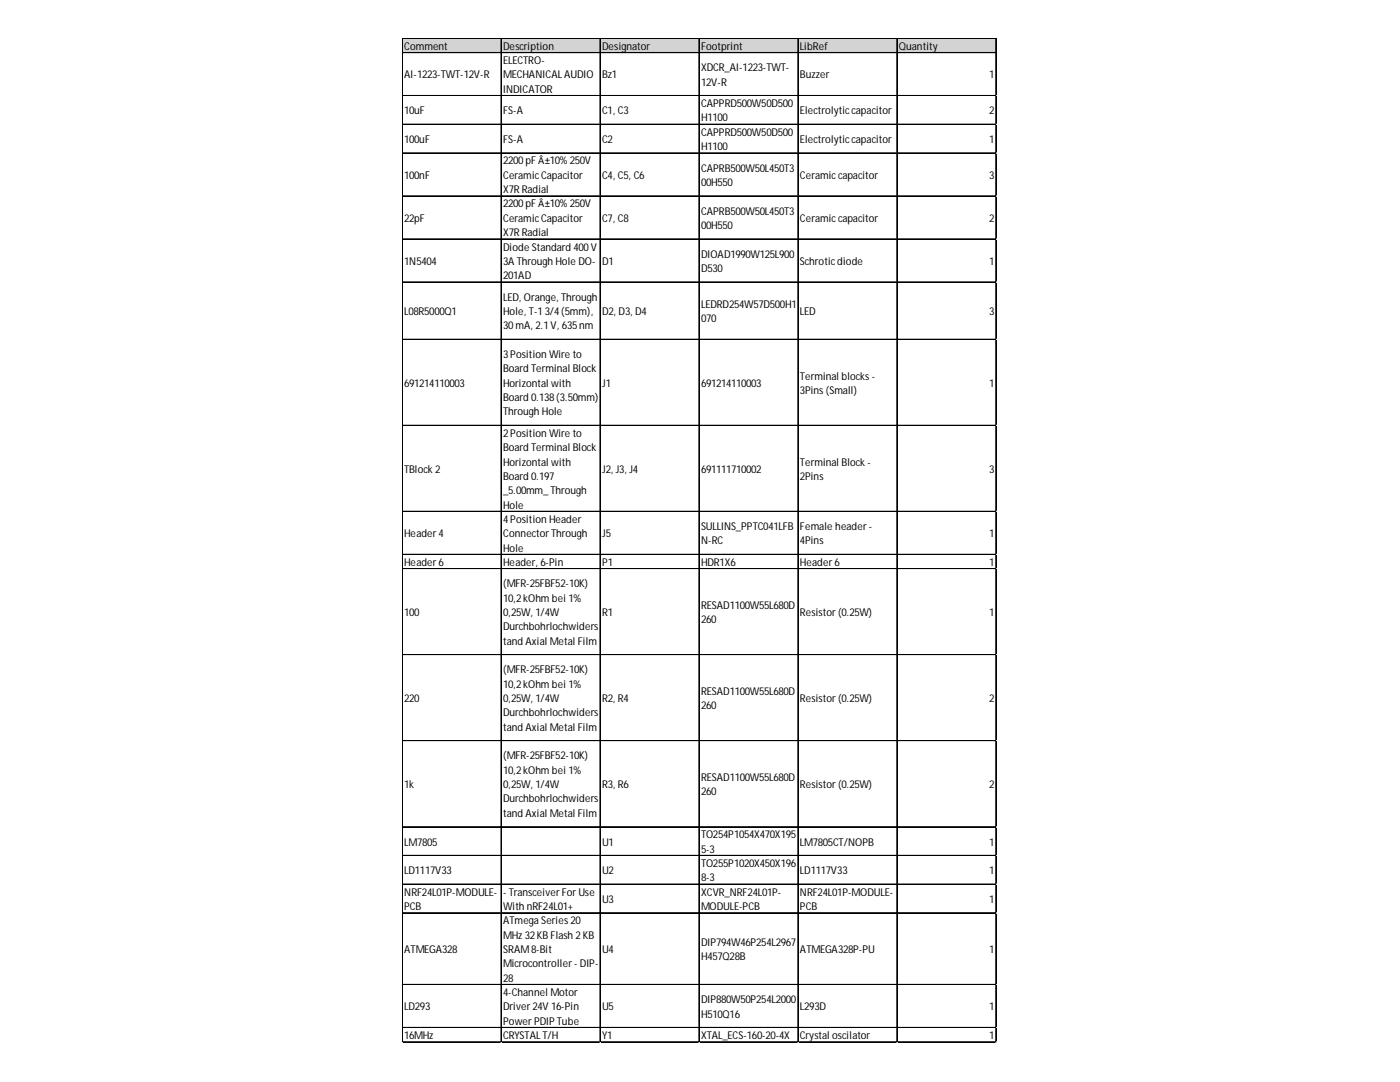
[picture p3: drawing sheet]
<svg xmlns="http://www.w3.org/2000/svg" width="279mm" height="216mm" viewBox="0 0 279 216" stroke-linecap="round" stroke-linejoin="round" font-family="sans-serif">
<defs><g id="words">
<g font-size="2.1">
<text x="80.7" y="9.9">Comment</text>
<text x="100.4" y="9.9">Description</text>
<text x="120.2" y="9.9">Designator</text>
<text x="139.9" y="9.9">Footprint</text>
<text x="159.7" y="9.9">LibRef</text>
<text x="179.4" y="9.9">Quantity</text>
<text x="80.7" y="15.7">AI-1223-TWT-12V-R</text>
<text x="100.4" y="12.8">ELECTRO-</text>
<text x="100.4" y="15.7">MECHANICAL AUDIO</text>
<text x="120.2" y="15.7">Bz1</text>
<text x="139.9" y="14.2">XDCR_AI-1223-TWT-</text>
<text x="139.9" y="17.1">12V-R</text>
<text x="159.7" y="15.7">Buzzer</text>
<text x="197.4" y="15.7">1</text>
<text x="80.7" y="22.8">10uF</text>
<text x="100.4" y="18.5">INDICATOR</text>
<text x="100.4" y="22.8">FS-A</text>
<text x="120.2" y="22.8">C1, C3</text>
<text x="139.9" y="21.4">CAPPRD500W50D500</text>
<text x="159.7" y="22.8">Electrolyticcapacitor</text>
<text x="197.4" y="22.8">2</text>
<text x="80.7" y="28.5">100uF</text>
<text x="100.4" y="28.5">FS-A</text>
<text x="120.2" y="28.5">C2</text>
<text x="139.9" y="24.2">H1100</text>
<text x="139.9" y="27.1">CAPPRD500W50D500</text>
<text x="139.9" y="30">H1100</text>
<text x="159.7" y="28.5">Electrolyticcapacitor</text>
<text x="197.4" y="28.5">1</text>
<text x="80.7" y="35.7">100nF</text>
<text x="100.4" y="32.8">2200pF Â±10% 250V</text>
<text x="100.4" y="35.7">CeramicCapacitor</text>
<text x="120.2" y="35.7">C4, C5, C6</text>
<text x="139.9" y="34.3">CAPRB500W50L450T3</text>
<text x="159.7" y="35.7">Ceramiccapacitor</text>
<text x="197.4" y="35.7">3</text>
<text x="100.4" y="38.5">X7R Radial</text>
<text x="100.4" y="41.4">2200pF Â±10% 250V</text>
<text x="139.9" y="37.1">00H550</text>
<text x="80.7" y="44.3">22pF</text>
<text x="100.4" y="44.3">CeramicCapacitor</text>
<text x="100.4" y="47.1">X7R Radial</text>
<text x="120.2" y="44.3">C7, C8</text>
<text x="139.9" y="42.8">CAPRB500W50L450T3</text>
<text x="139.9" y="45.7">00H550</text>
<text x="159.7" y="44.3">Ceramiccapacitor</text>
<text x="197.4" y="44.3">2</text>
<text x="80.7" y="52.8">1N5404</text>
<text x="100.4" y="50">Diode Standard 400V</text>
<text x="100.4" y="52.8">3A Through Hole DO-</text>
<text x="120.2" y="52.8">D1</text>
<text x="139.9" y="51.4">DIOAD1990W125L900</text>
<text x="159.7" y="52.8">Schroticdiode</text>
<text x="197.4" y="52.8">1</text>
<text x="100.4" y="55.7">201AD</text>
<text x="100.4" y="60">LED, Orange, Through</text>
<text x="139.9" y="54.3">D530</text>
<text x="80.7" y="62.9">L08R5000Q1</text>
<text x="100.4" y="62.9">Hole, T-13/4(5mm),</text>
<text x="100.4" y="65.7">30mA, 2.1V, 635nm</text>
<text x="120.2" y="62.9">D2, D3, D4</text>
<text x="139.9" y="61.4">LEDRD254W57D500H1</text>
<text x="139.9" y="64.3">070</text>
<text x="159.7" y="62.9">LED</text>
<text x="197.4" y="62.9">3</text>
<text x="100.4" y="71.4">3Position Wire to</text>
<text x="80.7" y="77.2">691214110003</text>
<text x="100.4" y="74.3">Board Terminal Block</text>
<text x="100.4" y="77.2">Horizontal with</text>
<text x="120.2" y="77.2">J1</text>
<text x="139.9" y="77.2">691214110003</text>
<text x="159.7" y="75.7">Terminal blocks -</text>
<text x="197.4" y="77.2">1</text>
<text x="100.4" y="80">Board 0.138(3.50mm)</text>
<text x="100.4" y="82.9">Through Hole</text>
<text x="159.7" y="78.6">3Pins (Small)</text>
<text x="100.4" y="87.2">2Position Wire to</text>
<text x="80.7" y="94.3">TBlock 2</text>
<text x="100.4" y="90">Board Terminal Block</text>
<text x="100.4" y="92.9">Horizontal with</text>
<text x="100.4" y="95.8">Board 0.197</text>
<text x="120.2" y="94.3">J2, J3, J4</text>
<text x="139.9" y="94.3">691111710002</text>
<text x="159.7" y="92.9">Terminal Block -</text>
<text x="159.7" y="95.8">2Pins</text>
<text x="197.4" y="94.3">3</text>
<text x="100.4" y="98.6">_5.00mm_ Through</text>
<text x="100.4" y="101.5">Hole</text>
<text x="80.7" y="107.2">Header 4</text>
<text x="100.4" y="104.3">4Position Header</text>
<text x="100.4" y="107.2">Connector Through</text>
<text x="120.2" y="107.2">J5</text>
<text x="139.9" y="105.8">SULLINS_PPTC041LFB</text>
<text x="159.7" y="105.8">Female header -</text>
<text x="197.4" y="107.2">1</text>
<text x="80.7" y="112.9">Header 6</text>
<text x="100.4" y="110.1">Hole</text>
<text x="100.4" y="112.9">Header, 6-Pin</text>
<text x="120.2" y="112.9">P1</text>
<text x="139.9" y="108.6">N-RC</text>
<text x="139.9" y="112.9">HDR1X6</text>
<text x="159.7" y="108.6">4Pins</text>
<text x="159.7" y="112.9">Header 6</text>
<text x="197.4" y="112.9">1</text>
<text x="100.4" y="117.2">(MFR-25FBF52-10K)</text>
<text x="80.7" y="122.9">100</text>
<text x="100.4" y="120.1">10,2kOhm bei 1%</text>
<text x="100.4" y="122.9">0,25W, 1/4W</text>
<text x="100.4" y="125.8">Durchbohrlochwiders</text>
<text x="120.2" y="122.9">R1</text>
<text x="139.9" y="121.5">RESAD1100W55L680D</text>
<text x="139.9" y="124.4">260</text>
<text x="159.7" y="122.9">Resistor (0.25W)</text>
<text x="197.4" y="122.9">1</text>
<text x="100.4" y="128.7">tand Axial Metal Film</text>
<text x="100.4" y="134.4">(MFR-25FBF52-10K)</text>
<text x="100.4" y="137.2">10,2kOhm bei 1%</text>
<text x="80.7" y="140.1">220</text>
<text x="100.4" y="140.1">0,25W, 1/4W</text>
<text x="100.4" y="143">Durchbohrlochwiders</text>
<text x="120.2" y="140.1">R2, R4</text>
<text x="139.9" y="138.7">RESAD1100W55L680D</text>
<text x="139.9" y="141.5">260</text>
<text x="159.7" y="140.1">Resistor (0.25W)</text>
<text x="197.4" y="140.1">2</text>
<text x="100.4" y="145.8">tand Axial Metal Film</text>
<text x="100.4" y="151.5">(MFR-25FBF52-10K)</text>
<text x="100.4" y="154.4">10,2kOhm bei 1%</text>
<text x="139.9" y="155.8">RESAD1100W55L680D</text>
<text x="80.7" y="157.3">1k</text>
<text x="100.4" y="157.3">0,25W, 1/4W</text>
<text x="100.4" y="160.1">Durchbohrlochwiders</text>
<text x="120.2" y="157.3">R3, R6</text>
<text x="139.9" y="158.7">260</text>
<text x="159.7" y="157.3">Resistor (0.25W)</text>
<text x="197.4" y="157.3">2</text>
<text x="100.4" y="163">tand Axial Metal Film</text>
<text x="139.9" y="167.3">TO254P1054X470X195</text>
<text x="80.7" y="168.7">LM7805</text>
<text x="120.2" y="168.7">U1</text>
<text x="139.9" y="170.1">5-3</text>
<text x="139.9" y="173">TO255P1020X450X196</text>
<text x="159.7" y="168.7">LM7805CT/NOPB</text>
<text x="197.4" y="168.7">1</text>
<text x="80.7" y="174.4">LD1117V33</text>
<text x="80.7" y="178.7">NRF24L01P-MODULE-</text>
<text x="100.4" y="178.7">- Transceiver For Use</text>
<text x="120.2" y="174.4">U2</text>
<text x="139.9" y="175.9">8-3</text>
<text x="139.9" y="178.7">XCVR_NRF24L01P-</text>
<text x="159.7" y="174.4">LD1117V33</text>
<text x="159.7" y="178.7">NRF24L01P-MODULE-</text>
<text x="197.4" y="174.4">1</text>
<text x="80.7" y="181.6">PCB</text>
<text x="100.4" y="181.6">With nRF24L01+</text>
<text x="100.4" y="184.4">ATmega Series 20</text>
<text x="120.2" y="180.2">U3</text>
<text x="139.9" y="181.6">MODULE-PCB</text>
<text x="159.7" y="181.6">PCB</text>
<text x="197.4" y="180.2">1</text>
<text x="80.7" y="190.2">ATMEGA328</text>
<text x="100.4" y="187.3">MHz 32KB Flash 2KB</text>
<text x="100.4" y="190.2">SRAM8-Bit</text>
<text x="120.2" y="190.2">U4</text>
<text x="139.9" y="188.7">DIP794W46P254L2967</text>
<text x="139.9" y="191.6">H457Q28B</text>
<text x="159.7" y="190.2">ATMEGA328P-PU</text>
<text x="197.4" y="190.2">1</text>
<text x="100.4" y="193">Microcontroller - DIP-</text>
<text x="100.4" y="195.9">28</text>
<text x="80.7" y="201.6">LD293</text>
<text x="100.4" y="198.7">4-Channel Motor</text>
<text x="100.4" y="201.6">Driver 24V 16-Pin</text>
<text x="120.2" y="201.6">U5</text>
<text x="139.9" y="200.2">DIP880W50P254L2000</text>
<text x="139.9" y="203">H510Q16</text>
<text x="159.7" y="201.6">L293D</text>
<text x="197.4" y="201.6">1</text>
<text x="80.7" y="207.3">16MHz</text>
<text x="100.4" y="204.5">Power PDIP Tube</text>
<text x="100.4" y="207.3">CRYSTAL T/H</text>
<text x="120.2" y="207.3">Y1</text>
<text x="139.9" y="207.3">XTAL_ECS-160-20-4X</text>
<text x="159.7" y="207.3">Crystal oscilator</text>
<text x="197.4" y="207.3">1</text>
</g>
</g></defs>
<path d="M80.3 7.7h118.6v2.9h-118.6z" fill="#d3d3d3"/>
<g fill="none" stroke="#000" stroke-width=".2">
<path d="M80.2 7.6v200.4M80.3 7.6v200.4M80.4 7.6h118.5M80.4 7.7h118.5M80.4 10.5h118.5M80.4 19h118.5M80.4 19.1h118.5M100 7.7v200.3M100.1 7.7v200.3M119.7 7.7v200.3M119.8 7.7v200.3M139.5 7.7v200.3"/>
<path d="M159.2 7.7v200.3M159.3 7.7v200.3M179 7.7v200.3M198.7 7.7v200.3M198.8 7.7v200.3M80.4 24.8h118.5M80.4 30.5h118.5M80.4 30.6h118.5M80.4 39.1h118.5M80.4 47.7h118.5M80.4 56.2h118.5M80.4 56.3h118.5"/>
<path d="M80.4 67.7h118.5M80.4 67.8h118.5M80.4 84.8h118.5M80.4 84.9h118.5M80.4 102h118.5M80.4 102.1h118.5M80.4 110.6h118.5M80.4 110.7h118.5M80.4 113.5h118.5M80.4 130.6h118.5M80.4 130.7h118.5M80.4 147.8h118.5"/>
<path d="M80.4 147.9h118.5M80.4 165h118.5M80.4 170.7h118.5M80.4 176.4h118.5M80.4 176.5h118.5M80.4 182.1h118.5M80.4 182.2h118.5M80.4 196.4h118.5M80.4 196.5h118.5M80.4 205h118.5M80.4 205.1h118.5M80.4 207.9h118.5"/>
</g>
<path d="M80.2 208v.1" fill="none" stroke="#d4d4d4" stroke-width=".2"/>
<path d="M80.2 208l.2 .1z" fill="#d4d4d4"/>
<path d="M100 208v.1" fill="none" stroke="#d4d4d4" stroke-width=".2"/>
<path d="M100 208l.1 .1z" fill="#d4d4d4"/>
<path d="M119.7 208v.1" fill="none" stroke="#d4d4d4" stroke-width=".2"/>
<path d="M119.7 208l.2 .1z" fill="#d4d4d4"/>
<path d="M139.5 208v.1" fill="none" stroke="#d4d4d4" stroke-width=".2"/>
<path d="M139.5 208l.1 .1z" fill="#d4d4d4"/>
<path d="M159.2 208v.1" fill="none" stroke="#d4d4d4" stroke-width=".2"/>
<path d="M159.2 208l.2 .1z" fill="#d4d4d4"/>
<path d="M179 208v.1" fill="none" stroke="#d4d4d4" stroke-width=".2"/>
<path d="M179 208l.1 .1z" fill="#d4d4d4"/>
<path d="M198.7 208v.1" fill="none" stroke="#d4d4d4" stroke-width=".2"/>
<path d="M198.7 208l.2 .1z" fill="#d4d4d4"/>
<path d="M198.9 19h.1" fill="none" stroke="#d4d4d4" stroke-width=".2"/>
<path d="M198.9 19v.2z" fill="#d4d4d4"/>
<path d="M198.9 24.8h.1" fill="none" stroke="#d4d4d4" stroke-width=".2"/>
<path d="M198.9 24.8v.1z" fill="#d4d4d4"/>
<path d="M198.9 30.5h.1" fill="none" stroke="#d4d4d4" stroke-width=".2"/>
<path d="M198.9 30.5v.1z" fill="#d4d4d4"/>
<path d="M198.9 39.1h.1" fill="none" stroke="#d4d4d4" stroke-width=".2"/>
<path d="M198.9 39.1v.1z" fill="#d4d4d4"/>
<path d="M198.9 47.7h.1" fill="none" stroke="#d4d4d4" stroke-width=".2"/>
<path d="M198.9 47.7v.1z" fill="#d4d4d4"/>
<path d="M198.9 56.2h.1" fill="none" stroke="#d4d4d4" stroke-width=".2"/>
<path d="M198.9 56.2v.2z" fill="#d4d4d4"/>
<path d="M198.9 67.7h.1" fill="none" stroke="#d4d4d4" stroke-width=".2"/>
<path d="M198.9 67.7v.1z" fill="#d4d4d4"/>
<path d="M198.9 84.8h.1" fill="none" stroke="#d4d4d4" stroke-width=".2"/>
<path d="M198.9 84.8v.2z" fill="#d4d4d4"/>
<path d="M198.9 102h.1" fill="none" stroke="#d4d4d4" stroke-width=".2"/>
<path d="M198.9 102v.2z" fill="#d4d4d4"/>
<path d="M198.9 110.6h.1" fill="none" stroke="#d4d4d4" stroke-width=".2"/>
<path d="M198.9 110.6v.1z" fill="#d4d4d4"/>
<path d="M198.9 113.5h.1" fill="none" stroke="#d4d4d4" stroke-width=".2"/>
<path d="M198.9 113.5v.1z" fill="#d4d4d4"/>
<path d="M198.9 130.6h.1" fill="none" stroke="#d4d4d4" stroke-width=".2"/>
<path d="M198.9 130.6v.2z" fill="#d4d4d4"/>
<path d="M198.9 147.8h.1" fill="none" stroke="#d4d4d4" stroke-width=".2"/>
<path d="M198.9 147.8v.1z" fill="#d4d4d4"/>
<path d="M198.9 165h.1" fill="none" stroke="#d4d4d4" stroke-width=".2"/>
<path d="M198.9 165v.1z" fill="#d4d4d4"/>
<path d="M198.9 170.7h.1" fill="none" stroke="#d4d4d4" stroke-width=".2"/>
<path d="M198.9 170.7v.1z" fill="#d4d4d4"/>
<path d="M198.9 176.4h.1" fill="none" stroke="#d4d4d4" stroke-width=".2"/>
<path d="M198.9 176.4v.1z" fill="#d4d4d4"/>
<path d="M198.9 182.1h.1" fill="none" stroke="#d4d4d4" stroke-width=".2"/>
<path d="M198.9 182.1v.2z" fill="#d4d4d4"/>
<path d="M198.9 196.4h.1" fill="none" stroke="#d4d4d4" stroke-width=".2"/>
<path d="M198.9 196.4v.2z" fill="#d4d4d4"/>
<path d="M198.9 205h.1" fill="none" stroke="#d4d4d4" stroke-width=".2"/>
<path d="M198.9 205v.1z" fill="#d4d4d4"/>
<path d="M198.9 207.9h.1" fill="none" stroke="#d4d4d4" stroke-width=".2"/>
<path d="M198.9 207.9v.1z" fill="#d4d4d4"/>
<use href="#words"/>
</svg>
